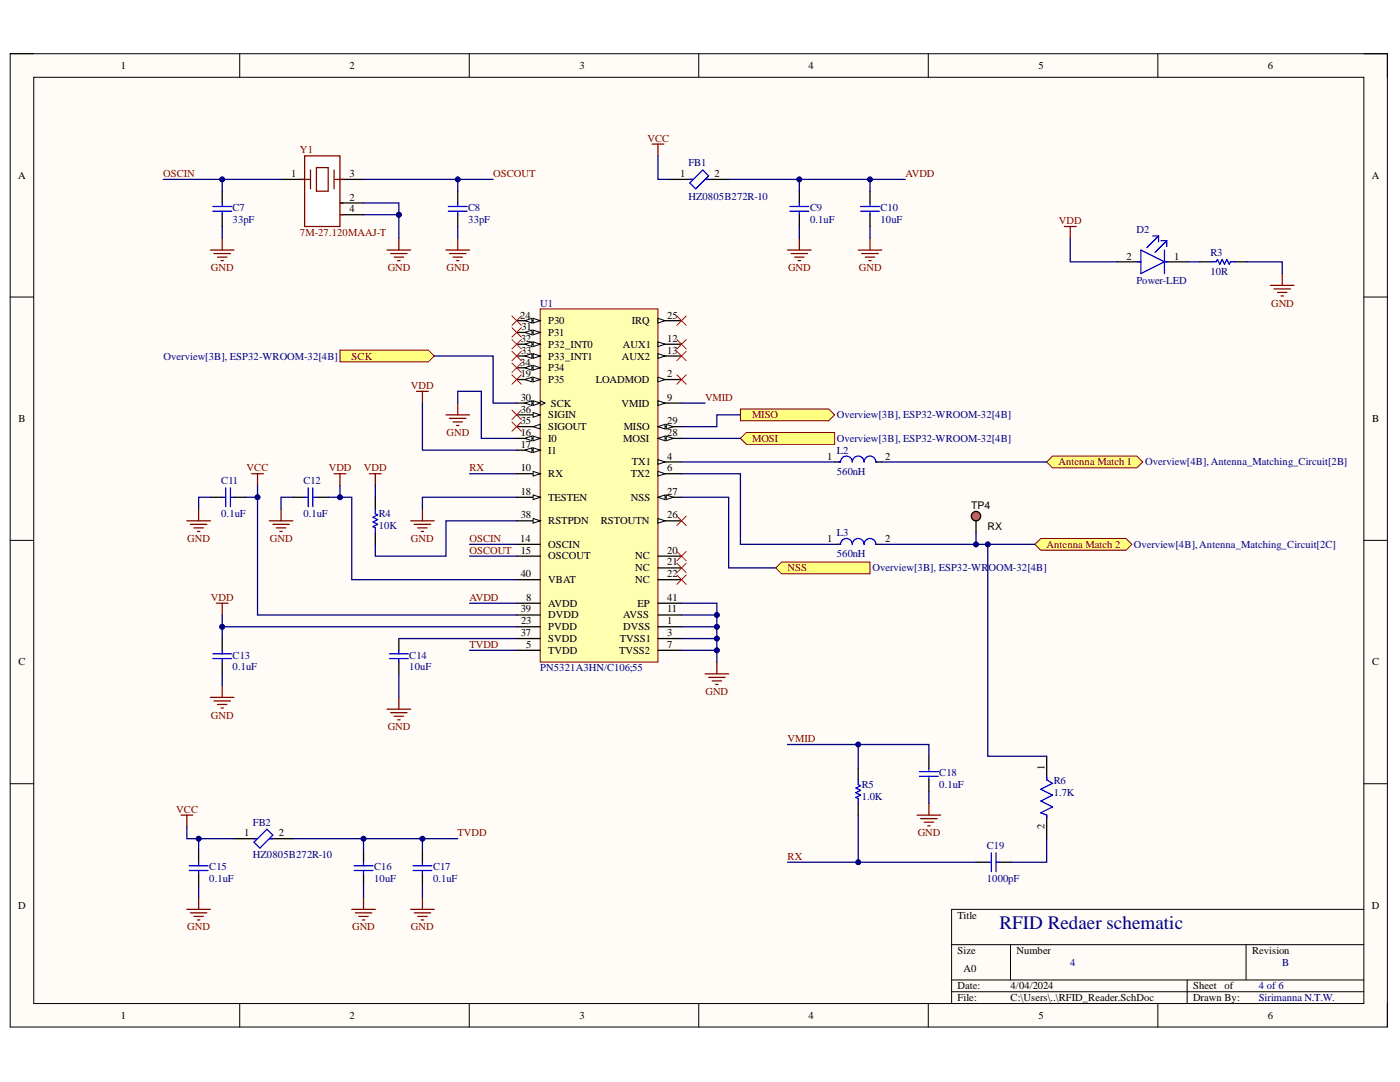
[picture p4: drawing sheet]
<svg xmlns="http://www.w3.org/2000/svg" width="279mm" height="216mm" viewBox="0 0 279 216" stroke-linecap="round" stroke-linejoin="round" font-family="sans-serif">
<defs><g id="words">
<text font-size="3.8" fill="#000080" x="199.5" y="185.3">RFID Redaer schematic</text>
<g font-size="2.1">
<text x="24.1" y="13.8">1</text>
<text x="69.8" y="13.8">2</text>
<text x="115.7" y="13.8">3</text>
<text x="161.3" y="13.8">4</text>
<text x="207.2" y="13.8">5</text>
<text x="253" y="13.8">6</text>
<text x="3.6" y="35.7">A</text>
<text x="58.1" y="35.3">1</text>
<text x="69.8" y="35.3">3</text>
<text x="135.7" y="35.3">1</text>
<text x="142.6" y="35.3">2</text>
<text x="273.8" y="35.7">A</text>
<text x="69.8" y="40.1">2</text>
<text x="69.8" y="42.3">4</text>
<text x="224.8" y="51.8">2</text>
<text x="234.3" y="51.8">1</text>
<text x="103.8" y="63.6">24</text>
<text x="104.1" y="65.8">31</text>
<text x="109.4" y="64.7">P30</text>
<text x="126.1" y="64.7">IRQ</text>
<text x="133.2" y="63.6">25</text>
<text x="103.9" y="68.2">32</text>
<text x="104" y="70.6">33</text>
<text x="109.4" y="67">P31</text>
<text x="109.4" y="69.4">P32_INT0</text>
<text x="109.4" y="71.8">P33_INT1</text>
<text x="124.1" y="71.8">AUX2</text>
<text x="124.3" y="69.4">AUX1</text>
<text x="133.2" y="68.2">12</text>
<text x="133.2" y="70.6">13</text>
<text x="103.8" y="72.9">34</text>
<text x="103.9" y="75.3">19</text>
<text x="109.4" y="76.4">P35</text>
<text x="109.4" y="74.1">P34</text>
<text x="118.9" y="76.4">LOADMOD</text>
<text x="133.2" y="75.3">2</text>
<text x="103.9" y="80">30</text>
<text x="103.9" y="82.3">36</text>
<text x="109.4" y="83.5">SIGIN</text>
<text x="109.9" y="81.1">SCK</text>
<text x="124" y="81.1">VMID</text>
<text x="133.2" y="80">9</text>
<text x="3.7" y="84.3">B</text>
<text x="103.9" y="87">16</text>
<text x="103.9" y="89.3">17</text>
<text x="103.9" y="84.7">35</text>
<text x="109.4" y="88.1">I0</text>
<text x="109.4" y="85.9">SIGOUT</text>
<text x="124.4" y="88.1">MOSI</text>
<text x="124.5" y="85.9">MISO</text>
<text x="133.2" y="87">28</text>
<text x="133.2" y="84.7">29</text>
<text x="273.9" y="84.3">B</text>
<text x="103.9" y="94.1">10</text>
<text x="109.4" y="95.2">RX</text>
<text x="109.4" y="90.5">I1</text>
<text x="125.9" y="95.2">TX2</text>
<text x="126.1" y="92.9">TX1</text>
<text x="133.2" y="91.7">4</text>
<text x="133.2" y="94.1">6</text>
<text x="165.1" y="91.7">1</text>
<text x="176.6" y="91.7">2</text>
<text x="103.9" y="98.8">18</text>
<text x="109.4" y="99.9">TESTEN</text>
<text x="125.9" y="99.9">NSS</text>
<text x="133.2" y="98.8">27</text>
<text x="193.8" y="101.6">TP4</text>
<text x="103.9" y="103.4">38</text>
<text x="109.4" y="104.6">RSTPDN</text>
<text x="119.9" y="104.6">RSTOUTN</text>
<text x="133.2" y="103.4">26</text>
<text x="197.1" y="105.8">RX</text>
<text x="103.8" y="108.2">14</text>
<text x="103.9" y="110.5">15</text>
<text x="109.4" y="109.4">OSCIN</text>
<text x="109.4" y="111.6">OSCOUT</text>
<text x="126.7" y="111.6">NC</text>
<text x="133.2" y="110.5">20</text>
<text x="133.2" y="112.8">21</text>
<text x="165.1" y="108.2">1</text>
<text x="176.6" y="108.2">2</text>
<text x="103.9" y="115.2">40</text>
<text x="105" y="119.9">8</text>
<text x="109.4" y="116.4">VBAT</text>
<text x="126.7" y="114">NC</text>
<text x="126.7" y="116.4">NC</text>
<text x="133.2" y="115.2">22</text>
<text x="133.2" y="119.9">41</text>
<text x="103.9" y="122.2">39</text>
<text x="104" y="124.6">23</text>
<text x="109.4" y="125.8">PVDD</text>
<text x="109.4" y="123.4">DVDD</text>
<text x="109.4" y="121.1">AVDD</text>
<text x="124.4" y="125.8">DVSS</text>
<text x="124.4" y="123.4">AVSS</text>
<text x="127.3" y="121.1">EP</text>
<text x="133.2" y="124.6">1</text>
<text x="133.2" y="122.2">11</text>
<text x="103.9" y="126.9">37</text>
<text x="105" y="129.3">5</text>
<text x="109.4" y="128.1">SVDD</text>
<text x="109.4" y="130.5">TVDD</text>
<text x="123.5" y="130.5">TVSS2</text>
<text x="123.7" y="128.1">TVSS1</text>
<text x="133.2" y="126.9">3</text>
<text x="133.2" y="129.3">7</text>
<text x="3.7" y="132.8">C</text>
<text x="273.9" y="132.8">C</text>
<text x="208.4" y="153.7" transform="rotate(-90 208.4 153.7)">1</text>
<text x="48.7" y="166.9">1</text>
<text x="55.6" y="166.9">2</text>
<text x="208.4" y="165.5" transform="rotate(-90 208.4 165.5)">2</text>
<text x="3.6" y="181.4">D</text>
<text x="191.1" y="183.3">Title</text>
<text x="273.8" y="181.4">D</text>
<text x="191.1" y="190.4">Size</text>
<text x="202.9" y="190.4">Number</text>
<text x="249.9" y="190.4">Revision</text>
<text x="191.1" y="197.4">Date:</text>
<text x="192.3" y="193.9">A0</text>
<text x="201.7" y="197.4">4/04/2024</text>
<text x="238.1" y="197.4">Sheet</text>
<text x="244.4" y="197.4">of</text>
<text x="24.1" y="203.3">1</text>
<text x="69.8" y="203.3">2</text>
<text x="115.7" y="203.3">3</text>
<text x="161.3" y="203.3">4</text>
<text x="191.1" y="199.8">File:</text>
<text x="201.7" y="199.8">C:\Users\..\RFID_Reader.SchDoc</text>
<text x="207.2" y="203.3">5</text>
<text x="238.1" y="199.8">Drawn By:</text>
<text x="253" y="203.3">6</text>
</g>
<g font-size="2.1" fill="#800000">
<text x="129.2" y="28.3">VCC</text>
<text x="32.6" y="35.3">OSCIN</text>
<text x="59.9" y="30.6">Y1</text>
<text x="98.4" y="35.3">OSCOUT</text>
<text x="180.7" y="35.3">AVDD</text>
<text x="59.9" y="47.1">7M-27.120MAAJ-T</text>
<text x="211.3" y="44.7">VDD</text>
<text x="42.1" y="54.1">GND</text>
<text x="77.4" y="54.1">GND</text>
<text x="89.1" y="54.1">GND</text>
<text x="157.3" y="54.1">GND</text>
<text x="171.4" y="54.1">GND</text>
<text x="253.7" y="61.2">GND</text>
<text x="70.2" y="71.8">SCK</text>
<text x="82" y="77.6">VDD</text>
<text x="140.7" y="80">VMID</text>
<text x="150.1" y="83.5">MISO</text>
<text x="89.1" y="87">GND</text>
<text x="150.1" y="88.1">MOSI</text>
<text x="49.2" y="94.1">VCC</text>
<text x="65.6" y="94.1">VDD</text>
<text x="72.6" y="94.1">VDD</text>
<text x="93.7" y="94.1">RX</text>
<text x="211.2" y="92.9">Antenna Match 1</text>
<text x="37.4" y="108.2">GND</text>
<text x="53.9" y="108.2">GND</text>
<text x="82" y="108.2">GND</text>
<text x="93.7" y="108.2">OSCIN</text>
<text x="93.7" y="110.5">OSCOUT</text>
<text x="208.9" y="109.4">Antenna Match 2</text>
<text x="42.1" y="119.9">VDD</text>
<text x="93.7" y="119.9">AVDD</text>
<text x="157.2" y="114">NSS</text>
<text x="93.7" y="129.3">TVDD</text>
<text x="42.1" y="143.4">GND</text>
<text x="140.8" y="138.7">GND</text>
<text x="77.4" y="145.7">GND</text>
<text x="157.2" y="148.1">VMID</text>
<text x="35.2" y="162.2">VCC</text>
<text x="91.3" y="166.9">TVDD</text>
<text x="183.1" y="166.9">GND</text>
<text x="157.2" y="171.6">RX</text>
<text x="37.4" y="185.7">GND</text>
<text x="70.3" y="185.7">GND</text>
<text x="82" y="185.7">GND</text>
</g>
<g font-size="2.1" fill="#000080">
<text x="137.4" y="33.2">FB1</text>
<text x="137.4" y="39.8">HZ0805B272R-10</text>
<text x="46.4" y="42.2">C7</text>
<text x="46.4" y="44.5">33pF</text>
<text x="93.4" y="42.2">C8</text>
<text x="93.4" y="44.5">33pF</text>
<text x="161.7" y="42.2">C9</text>
<text x="161.7" y="44.5">0.1uF</text>
<text x="175.7" y="42.2">C10</text>
<text x="175.7" y="44.5">10uF</text>
<text x="226.8" y="46.4">D2</text>
<text x="241.6" y="51.1">R3</text>
<text x="226.8" y="56.7">Power-LED</text>
<text x="241.6" y="54.9">10R</text>
<text x="107.8" y="61.2">U1</text>
<text x="32.6" y="71.8">Overview[3B], ESP32-WROOM-32[4B]</text>
<text x="167" y="83.5">Overview[3B], ESP32-WROOM-32[4B]</text>
<text x="167" y="88.1">Overview[3B], ESP32-WROOM-32[4B]</text>
<text x="167" y="90.5">L2</text>
<text x="167" y="94.7">560nH</text>
<text x="228.6" y="92.9">Overview[4B],Antenna_Matching_Circuit[2B]</text>
<text x="44.1" y="96.6">C11</text>
<text x="60.5" y="96.6">C12</text>
<text x="44.1" y="103.2">0.1uF</text>
<text x="60.5" y="103.2">0.1uF</text>
<text x="75.6" y="103.2">R4</text>
<text x="75.6" y="105.6">10K</text>
<text x="167" y="107">L3</text>
<text x="167" y="111.2">560nH</text>
<text x="226.3" y="109.4">Overview[4B],Antenna_Matching_Circuit[2C]</text>
<text x="174.1" y="114">Overview[3B], ESP32-WR</text>
<text x="197.3" y="114">OOM-32[4B]</text>
<text x="46.4" y="131.4">C13</text>
<text x="81.7" y="131.4">C14</text>
<text x="46.4" y="133.8">0.1uF</text>
<text x="81.7" y="133.8">10uF</text>
<text x="107.8" y="134">PN5321A3HN/C106;55</text>
<text x="187.5" y="154.9">C18</text>
<text x="172" y="157.3">R5</text>
<text x="172" y="159.6">1.0K</text>
<text x="187.5" y="157.3">0.1uF</text>
<text x="210.3" y="156.5">R6</text>
<text x="210.3" y="158.9">1.7K</text>
<text x="50.5" y="164.8">FB2</text>
<text x="41.8" y="173.7">C15</text>
<text x="50.5" y="171.3">HZ0805B272R-10</text>
<text x="74.7" y="173.7">C16</text>
<text x="86.4" y="173.7">C17</text>
<text x="196.9" y="169.4">C19</text>
<text x="41.8" y="176">0.1uF</text>
<text x="74.7" y="176">10uF</text>
<text x="86.4" y="176">0.1uF</text>
<text x="196.9" y="176">1000pF</text>
<text x="213.6" y="192.7">4</text>
<text x="251.2" y="197.4">4 of 6</text>
<text x="255.9" y="192.7">B</text>
<text x="251.2" y="199.8">Sirimanna N.T.W.</text>
</g>
</g></defs>
<path d="M2 10.7h274.9v194.2h-274.9z" fill-rule="evenodd" fill="#fffcf8"/>
<path d="M2 10.7h274.9v194.2h-274.9z" fill="none" stroke="#000" stroke-width=".2"/>
<path d="M6.7 15.4h265.5v184.8h-265.5z" fill-rule="evenodd" fill="#fffcf8"/>
<g fill="none" stroke="#000" stroke-width=".2">
<path d="M2 10.7h4.7M6.7 15.4h265.5v184.8h-265.5zM47.8 10.7v4.7M93.6 10.7v4.7M139.5 10.7v4.7M185.3 10.7v4.7M231.1 10.7v4.7M272.2 10.7h4.7v4.7M2 59.3h4.7M272.2 59.3h4.7M2 107.8h4.7M272.2 107.8h4.7"/>
<path d="M2 156.4h4.7M272.2 156.4h4.7M189.9 188.5h82.3M189.9 195.5h82.3M189.9 197.9h82.3M201.7 188.5v7M236.9 195.5v4.7M248.7 188.5v7M272.2 181.5h-82.3v18.7M47.8 200.2v4.7M93.6 200.2v4.7M139.5 200.2v4.7"/>
<path d="M185.3 200.2v4.7M231.1 200.2v4.7M276.9 200.2v4.7"/>
</g>
<path d="M107.8 61.6h23.5v70.5h-23.5z" fill-rule="evenodd" fill="#ffffb0"/>
<path d="M107.8 61.6h23.5v70.5h-23.5z" fill="none" stroke="#800000" stroke-width=".2"/>
<path d="M103.1 94.5h4.7M131.3 125.1h4.7" fill="none" stroke="#000" stroke-width=".25"/>
<path d="M106.4 94.1l1.4 .4-1.4 .5z" fill="#f8fcff"/>
<path d="M106.4 94.1l1.4 .4-1.4 .5z" fill="none" stroke="#000" stroke-width=".2"/>
<path d="M131.3 68.7h4.7M131.3 122.7h4.7" fill="none" stroke="#000" stroke-width=".25"/>
<path d="M131.3 68.2l1.4 .5-1.4 .5z" fill="#f8fcff"/>
<path d="M131.3 68.2l1.4 .5-1.4 .5z" fill="none" stroke="#000" stroke-width=".2"/>
<path d="M131.3 71h4.7" fill="none" stroke="#000" stroke-width=".25"/>
<path d="M131.3 70.6l1.4 .4-1.4 .5z" fill="#f8fcff"/>
<path d="M131.3 70.6l1.4 .4-1.4 .5z" fill="none" stroke="#000" stroke-width=".2"/>
<path d="M103.1 87.5h4.7M103.1 108.6h4.7M103.1 111h4.7" fill="none" stroke="#000" stroke-width=".25"/>
<path d="M106.4 87l1.4 .5-1.4 .4z" fill="#f8fcff"/>
<path d="M106.4 87l1.4 .5-1.4 .4z" fill="none" stroke="#000" stroke-width=".2"/>
<path d="M104.7 87.5l1.5-.5v.9z" fill="#f8fcff"/>
<path d="M104.7 87.5l1.5-.5v.9z" fill="none" stroke="#000" stroke-width=".2"/>
<path d="M103.1 89.8h4.7" fill="none" stroke="#000" stroke-width=".25"/>
<path d="M106.4 89.4l1.4 .4-1.4 .5z" fill="#f8fcff"/>
<path d="M106.4 89.4l1.4 .4-1.4 .5z" fill="none" stroke="#000" stroke-width=".2"/>
<path d="M104.7 89.8l1.5-.4v.9z" fill="#f8fcff"/>
<path d="M104.7 89.8l1.5-.4v.9z" fill="none" stroke="#000" stroke-width=".2"/>
<path d="M103.1 99.2h4.7" fill="none" stroke="#000" stroke-width=".25"/>
<path d="M106.4 98.8l1.4 .4-1.4 .5z" fill="#f8fcff"/>
<path d="M106.4 98.8l1.4 .4-1.4 .5z" fill="none" stroke="#000" stroke-width=".2"/>
<path d="M103.1 75.7h4.7" fill="none" stroke="#000" stroke-width=".25"/>
<path d="M106.4 75.3l1.4 .4-1.4 .5z" fill="#f8fcff"/>
<path d="M106.4 75.3l1.4 .4-1.4 .5z" fill="none" stroke="#000" stroke-width=".2"/>
<path d="M104.7 75.7l1.5-.4v.9z" fill="#f8fcff"/>
<path d="M104.7 75.7l1.5-.4v.9z" fill="none" stroke="#000" stroke-width=".2"/>
<path d="M131.3 75.7h4.7" fill="none" stroke="#000" stroke-width=".25"/>
<path d="M131.3 75.3l1.4 .4-1.4 .5z" fill="#f8fcff"/>
<path d="M131.3 75.3l1.4 .4-1.4 .5z" fill="none" stroke="#000" stroke-width=".2"/>
<path d="M103.1 64h4.7M131.3 111h4.7M131.3 113.3h4.7M131.3 115.7h4.7M103.1 125.1h4.7" fill="none" stroke="#000" stroke-width=".25"/>
<path d="M106.4 63.5l1.4 .5-1.4 .5z" fill="#f8fcff"/>
<path d="M106.4 63.5l1.4 .5-1.4 .5z" fill="none" stroke="#000" stroke-width=".2"/>
<path d="M104.7 64l1.5-.5v1z" fill="#f8fcff"/>
<path d="M104.7 64l1.5-.5v1z" fill="none" stroke="#000" stroke-width=".2"/>
<path d="M131.3 64h4.7" fill="none" stroke="#000" stroke-width=".25"/>
<path d="M131.3 63.5l1.4 .5-1.4 .5z" fill="#f8fcff"/>
<path d="M131.3 63.5l1.4 .5-1.4 .5z" fill="none" stroke="#000" stroke-width=".2"/>
<path d="M131.3 103.9h4.7" fill="none" stroke="#000" stroke-width=".25"/>
<path d="M131.3 103.5l1.4 .4-1.4 .5z" fill="#f8fcff"/>
<path d="M131.3 103.5l1.4 .4-1.4 .5z" fill="none" stroke="#000" stroke-width=".2"/>
<path d="M131.3 99.2h4.7" fill="none" stroke="#000" stroke-width=".25"/>
<path d="M131.3 99.2l1.4-.4v.9z" fill="#f8fcff"/>
<path d="M131.3 99.2l1.4-.4v.9z" fill="none" stroke="#000" stroke-width=".2"/>
<path d="M133 98.8l1.4 .4-1.4 .5z" fill="#f8fcff"/>
<path d="M133 98.8l1.4 .4-1.4 .5z" fill="none" stroke="#000" stroke-width=".2"/>
<path d="M131.3 87.5h4.7" fill="none" stroke="#000" stroke-width=".25"/>
<path d="M131.3 87.5l1.4-.5v.9z" fill="#f8fcff"/>
<path d="M131.3 87.5l1.4-.5v.9z" fill="none" stroke="#000" stroke-width=".2"/>
<path d="M133 87l1.4 .5-1.4 .4z" fill="#f8fcff"/>
<path d="M133 87l1.4 .5-1.4 .4z" fill="none" stroke="#000" stroke-width=".2"/>
<path d="M131.3 85.1h4.7" fill="none" stroke="#000" stroke-width=".25"/>
<path d="M131.3 85.1l1.4-.4v.9z" fill="#f8fcff"/>
<path d="M131.3 85.1l1.4-.4v.9z" fill="none" stroke="#000" stroke-width=".2"/>
<path d="M133 84.7l1.4 .4-1.4 .5z" fill="#f8fcff"/>
<path d="M133 84.7l1.4 .4-1.4 .5z" fill="none" stroke="#000" stroke-width=".2"/>
<path d="M103.1 80.4h4.7M131.3 127.4h4.7" fill="none" stroke="#000" stroke-width=".25"/>
<path d="M106.4 80l1.4 .4-1.4 .5z" fill="#f8fcff"/>
<path d="M106.4 80l1.4 .4-1.4 .5z" fill="none" stroke="#000" stroke-width=".2"/>
<path d="M104.7 80.4l1.5-.4v.9z" fill="#f8fcff"/>
<path d="M107.8 80l.9 .4-.9 .5M104.7 80.4l1.5-.4v.9z" fill="none" stroke="#000" stroke-width=".2"/>
<path d="M103.1 66.3h4.7" fill="none" stroke="#000" stroke-width=".25"/>
<path d="M106.4 65.9l1.4 .4-1.4 .5z" fill="#f8fcff"/>
<path d="M106.4 65.9l1.4 .4-1.4 .5z" fill="none" stroke="#000" stroke-width=".2"/>
<path d="M104.7 66.3l1.5-.4v.9z" fill="#f8fcff"/>
<path d="M104.7 66.3l1.5-.4v.9z" fill="none" stroke="#000" stroke-width=".2"/>
<path d="M103.1 68.7h4.7" fill="none" stroke="#000" stroke-width=".25"/>
<path d="M106.4 68.2l1.4 .5-1.4 .5z" fill="#f8fcff"/>
<path d="M106.4 68.2l1.4 .5-1.4 .5z" fill="none" stroke="#000" stroke-width=".2"/>
<path d="M104.7 68.7l1.5-.5v1z" fill="#f8fcff"/>
<path d="M104.7 68.7l1.5-.5v1z" fill="none" stroke="#000" stroke-width=".2"/>
<path d="M103.1 71h4.7" fill="none" stroke="#000" stroke-width=".25"/>
<path d="M106.4 70.6l1.4 .4-1.4 .5z" fill="#f8fcff"/>
<path d="M106.4 70.6l1.4 .4-1.4 .5z" fill="none" stroke="#000" stroke-width=".2"/>
<path d="M104.7 71l1.5-.4v.9z" fill="#f8fcff"/>
<path d="M104.7 71l1.5-.4v.9z" fill="none" stroke="#000" stroke-width=".2"/>
<path d="M103.1 73.4h4.7" fill="none" stroke="#000" stroke-width=".25"/>
<path d="M106.4 72.9l1.4 .5-1.4 .5z" fill="#f8fcff"/>
<path d="M106.4 72.9l1.4 .5-1.4 .5z" fill="none" stroke="#000" stroke-width=".2"/>
<path d="M104.7 73.4l1.5-.5v1z" fill="#f8fcff"/>
<path d="M104.7 73.4l1.5-.5v1z" fill="none" stroke="#000" stroke-width=".2"/>
<path d="M103.1 85.1h4.7" fill="none" stroke="#000" stroke-width=".25"/>
<path d="M106.4 85.1l1.4-.4v.9z" fill="#f8fcff"/>
<path d="M106.4 85.1l1.4-.4v.9z" fill="none" stroke="#000" stroke-width=".2"/>
<path d="M103.1 82.8h4.7" fill="none" stroke="#000" stroke-width=".25"/>
<path d="M106.4 82.3l1.4 .5-1.4 .5z" fill="#f8fcff"/>
<path d="M106.4 82.3l1.4 .5-1.4 .5z" fill="none" stroke="#000" stroke-width=".2"/>
<path d="M103.1 103.9h4.7M103.1 127.4h4.7" fill="none" stroke="#000" stroke-width=".25"/>
<path d="M106.4 103.5l1.4 .4-1.4 .5z" fill="#f8fcff"/>
<path d="M106.4 103.5l1.4 .4-1.4 .5z" fill="none" stroke="#000" stroke-width=".2"/>
<path d="M131.3 92.2h4.7M103.1 122.7h4.7" fill="none" stroke="#000" stroke-width=".25"/>
<path d="M131.3 91.7l1.4 .5-1.4 .4z" fill="#f8fcff"/>
<path d="M131.3 91.7l1.4 .5-1.4 .4z" fill="none" stroke="#000" stroke-width=".2"/>
<path d="M131.3 94.5h4.7M103.1 115.7h4.7M103.1 129.8h4.7M131.3 120.4h4.7" fill="none" stroke="#000" stroke-width=".25"/>
<path d="M131.3 94.1l1.4 .4-1.4 .5z" fill="#f8fcff"/>
<path d="M131.3 94.1l1.4 .4-1.4 .5z" fill="none" stroke="#000" stroke-width=".2"/>
<path d="M131.3 80.4h4.7M103.1 120.4h4.7M131.3 129.8h4.7" fill="none" stroke="#000" stroke-width=".25"/>
<path d="M131.3 80l1.4 .4-1.4 .5z" fill="#f8fcff"/>
<path d="M131.3 80l1.4 .4-1.4 .5z" fill="none" stroke="#000" stroke-width=".2"/>
<path d="M135.1 74.8l1.9 1.9M137 74.8l-1.9 1.9M135.1 110l1.9 1.9M135.1 112.4l1.9 1.9M135.1 114.7l1.9 1.9M137 110l-1.9 1.9M137 112.4l-1.9 1.9M137 114.7l-1.9 1.9" fill="none" stroke="#f00" stroke-width=".2"/>
<path d="M82 103.9h4.7M82.7 104.6h3.2M83.4 105.3h1.8M84.1 106h.4M84.3 101.6v2.3M42 139.2h4.7M42.7 139.9h3.3M43.2 120.4h2.3M44.3 120.4v2.3M44.3 136.8v2.4M43.4 140.6h1.9M44.1 141.3h.5" fill="none" stroke="#800000" stroke-width=".25"/>
<path d="M56.1 35.8h4.7M67.8 35.8h4.7M67.8 40.5h4.7M67.8 42.8h4.7" fill="none" stroke="#000" stroke-width=".25"/>
<path d="M60.8 31.1h7v14.1h-7z" fill-rule="evenodd" fill="#fff"/>
<g fill="none" stroke="#800000" stroke-width=".25">
<path d="M60.1 35.8h1.9M60.8 31.1h7v14.1h-7zM62 33.9v3.8M63.1 33.4h2.4v4.7h-2.4zM66.7 33.9v3.8M66.9 35.8h1.7M130.1 28.8h2.4M131.3 28.8v2.3M42 49.9h4.7M42.7 50.6h3.3M43.4 51.3h1.9M44.1 52h.5"/>
<path d="M44.3 47.5v2.4M67.8 40.5h.8M67.8 42.8h.8M77.2 49.9h4.8M78 50.6h3.2M78.7 51.3h1.8M79.4 52h.4M79.6 47.5v2.4M89 49.9h4.7M89.7 50.6h3.3M90.4 51.3h1.9M91.1 52h.5"/>
<path d="M91.4 47.5v2.4M157.2 49.9h4.7M157.9 50.6h3.3M158.6 51.3h1.9M159.3 52h.5M159.5 47.5v2.4M171.3 49.9h4.7M172 50.6h3.3M172.7 51.3h1.9M173.4 52h.5M173.6 47.5v2.4M50.2 94.5h2.4"/>
<path d="M51.4 94.5v2.4M66.7 94.5h2.3M67.8 94.5v2.4M37.3 103.9h4.7M38 104.6h3.3M38.7 105.3h1.9M39.4 106h.5M39.6 101.6v2.3M53.7 103.9h4.7M54.4 104.6h3.3M55.2 105.3h1.8M55.9 106h.4"/>
<path d="M56.1 101.6v2.3M79.6 139.2v2.3M77.2 141.5h4.8M78 142.2h3.2M78.7 142.9h1.8M79.4 143.6h.4M36.1 162.7h2.4M37.3 162.7v2.3M39.6 179.1v2.4M72.5 179.1v2.4M84.3 179.1v2.4M37.3 181.5h4.7"/>
<path d="M38 182.1h3.3M38.7 182.9h1.9M39.4 183.6h.5M70.2 181.5h4.7M70.9 182.1h3.3M71.6 182.9h1.9M72.3 183.6h.5M82 181.5h4.7M82.7 182.1h3.3M83.4 182.9h1.8M84.1 183.6h.4"/>
</g>
<path d="M133.7 35.8h4.7M140.7 35.8h4.7M166.6 92.2h1.1M174.8 92.2h1.2M166.6 108.6h1.1M174.8 108.6h1.2M46.7 167.4h4.7M53.7 167.4h4.7" fill="none" stroke="#000" stroke-width=".25"/>
<path d="M137.7 36.5l2.5-2.6 1.2 1.2-2.6 2.6zM137.7 35.8h.7M140.7 35.8h.7M167.3 92.2h.4a1.17 1.17 0 0 1 1.2-1.2 1.17 1.17 0 0 1 1.2 1.2 1.18 1.18 0 0 1 1.2-1.2 1.18 1.18 0 0 1 1.2 1.2 1.17 1.17 0 0 1 1.1-1.2 1.17 1.17 0 0 1 1.2 1.2h.2M167.3 108.6h.4a1.17 1.17 0 0 1 1.2-1.2 1.17 1.17 0 0 1 1.2 1.2 1.18 1.18 0 0 1 1.2-1.2 1.18 1.18 0 0 1 1.2 1.2 1.17 1.17 0 0 1 1.1-1.2 1.17 1.17 0 0 1 1.2 1.2h.2M50.7 168.1l2.6-2.6 1.1 1.1-2.5 2.6zM50.7 167.4h.7M53.7 167.4h.7" fill="none" stroke="#00f" stroke-width=".25"/>
<path d="M210.1 91h16.8l1.2 1.2-1.2 1.2h-16.8l-1.2-1.2z" fill-rule="evenodd" fill="#ffff80"/>
<path d="M210.1 91h16.8l1.2 1.2-1.2 1.2h-16.8l-1.2-1.2z" fill="none" stroke="#800000" stroke-width=".2"/>
<path d="M206.5 108.6l1.2-1.2h17l1.2 1.2-1.2 1.2h-17z" fill-rule="evenodd" fill="#ffff80"/>
<path d="M206.5 108.6l1.2-1.2h17l1.2 1.2-1.2 1.2h-17z" fill="none" stroke="#800000" stroke-width=".2"/>
<path d="M239.4 52.2h2.4M246.5 52.2h2.3M74.9 99.2v2.4M74.9 106.3v2.3M171.3 153.3v2.3M208.9 150.9v4.7M171.3 160.3v2.4M208.9 162.7v4.7" fill="none" stroke="#000" stroke-width=".25"/>
<path d="M241.8 52.2h.9l.3-.4 .4 .9 .5-.9 .5 .9 .4-.9 .5 .9 .3-.5h.9M74.9 101.6v.9l.5 .2-1 .5 1 .5-1 .5 1 .4-1 .5 .5 .2v1M171.3 155.6v.9l.4 .3-.9 .4 .9 .5-.9 .5 .9 .5-.9 .4 .5 .3v.9M208.9 154.9v.7l1.2 .7-2.4 1.2 2.4 1.2-2.4 1.1 2.4 1.2-2.4 1.2 1.2 .5v.7" fill="none" stroke="#00f" stroke-width=".25"/>
<g fill="none" stroke="#800000" stroke-width=".25">
<path d="M212.4 45.2h2.4M213.6 45.2v2.3M253.5 56.9h4.7M254.2 57.7h3.3M255 58.3h1.8M255.7 59.1h.4M255.9 54.6v2.3M83.1 78.1h2.4M84.3 78.1v2.3M73.7 94.5h2.4M74.9 94.5v2.4M89 82.8h4.7"/>
<path d="M89.7 83.5h3.3M90.4 84.2h1.9M91.1 84.9h.5M91.4 80.4v2.4M183 162.7h4.7M183.7 163.4h3.3M184.4 164.1h1.9M185.1 164.8h.5M185.4 160.3v2.4"/>
</g>
<g fill="none" stroke="#f00" stroke-width=".2">
<path d="M102.2 63.1l1.8 1.8M102.2 65.4l1.8 1.9M102.2 67.7l1.8 1.9M102.2 70.1l1.8 1.9M102.2 72.4l1.8 1.9M102.2 74.8l1.8 1.9M104 63.1l-1.8 1.8M104 65.4l-1.8 1.9M104 67.7l-1.8 1.9M104 70.1l-1.8 1.9M104 72.4l-1.8 1.9M104 74.8l-1.8 1.9"/>
<path d="M135.1 67.7l1.9 1.9M135.1 70.1l1.9 1.9M137 67.7l-1.9 1.9M137 70.1l-1.9 1.9M102.2 81.8l1.8 1.9M102.2 84.2l1.8 1.9M104 81.8l-1.8 1.9M104 84.2l-1.8 1.9"/>
</g>
<path d="M154.8 113.3l1.2-1.2h17.6v2.4h-17.6z" fill-rule="evenodd" fill="#ffff80"/>
<path d="M154.8 113.3l1.2-1.2h17.6v2.4h-17.6z" fill="none" stroke="#800000" stroke-width=".2"/>
<path d="M67.8 69.9h17.7l1.2 1.1-1.2 1.2h-17.7z" fill-rule="evenodd" fill="#ffff80"/>
<path d="M67.8 69.9h17.7l1.2 1.1-1.2 1.2h-17.7z" fill="none" stroke="#800000" stroke-width=".2"/>
<path d="M147.8 87.5l1.1-1.2h17.7v2.4h-17.7z" fill-rule="evenodd" fill="#ffff80"/>
<path d="M147.8 87.5l1.1-1.2h17.7v2.4h-17.7z" fill="none" stroke="#800000" stroke-width=".2"/>
<path d="M147.8 81.6h17.6l1.2 1.2-1.2 1.2h-17.6z" fill-rule="evenodd" fill="#ffff80"/>
<path d="M147.8 81.6h17.6l1.2 1.2-1.2 1.2h-17.6z" fill="none" stroke="#800000" stroke-width=".2"/>
<path d="M135.1 63.1l1.9 1.8M137 63.1l-1.9 1.8M135.1 103l1.9 1.9M137 103l-1.9 1.9" fill="none" stroke="#f00" stroke-width=".2"/>
<g fill="none" stroke="#000" stroke-width=".25">
<path d="M44.3 38.1v2.4M91.4 38.1v2.4M159.5 38.1v2.4M173.6 38.2v2.3M44.3 42.8v2.4M91.4 42.8v2.4M159.5 42.8v2.4M173.6 42.8v2.4M42 99.2h2.3M46.7 99.2h2.3M58.4 99.2h2.4M63.1 99.2h2.4"/>
<path d="M44.3 127.4v2.4M44.3 132.1v2.4M79.6 127.4v2.4M79.6 132.1v2.4M185.4 150.9v2.4M185.4 155.6v2.4M39.6 169.7v2.3M39.6 174.4v2.4M72.5 169.7v2.3M72.5 174.4v2.4M84.3 169.7v2.3M84.3 174.4v2.4"/>
<path d="M194.8 172.1h2.3M199.5 172.1h2.3"/>
</g>
<g fill="none" stroke="#00f" stroke-width=".25">
<path d="M42.5 41.2h3.7M42.5 42.1h3.7M44.3 40.5v.7M44.3 42.1v.7M89.5 41.2h3.7M89.5 42.1h3.7M91.4 40.5v.7M91.4 42.1v.7M157.6 41.2h3.8M157.6 42.1h3.8M159.5 40.5v.7M159.5 42.1v.7"/>
<path d="M171.7 41.2h3.8M171.7 42.1h3.8M173.6 40.5v.7M173.6 42.1v.7M44.3 99.2h.7M45 97.3v3.8M46 97.3v3.8M46 99.2h.7M60.8 99.2h.7M61.5 97.3v3.8M62.4 99.2h.7M62.4 97.3v3.8"/>
<path d="M42.5 130.5h3.7M42.5 131.4h3.7M44.3 129.8v.7M44.3 131.4v.7M77.7 130.5h3.8M77.7 131.4h3.8M79.6 129.8v.7M79.6 131.4v.7M183.5 154h3.8M183.5 154.9h3.8M185.4 153.3v.7M185.4 154.9v.7"/>
<path d="M37.8 172.8h3.7M37.8 173.7h3.7M39.6 172.1v.7M39.6 173.7v.7M70.7 172.8h3.7M70.7 173.7h3.7M72.5 172.1v.7M72.5 173.7v.7M82.4 172.8h3.8M82.4 173.7h3.8M84.3 172.1v.7M84.3 173.7v.7"/>
<path d="M197.1 172.1h.7M197.8 170.2v3.7M198.8 170.2v3.7M198.8 172.1h.7"/>
</g>
<path d="M140.7 134.5h4.7M141.4 135.2h3.3M142.1 135.9h1.9M142.8 136.6h.5M143.1 132.1v2.4" fill="none" stroke="#800000" stroke-width=".25"/>
<circle cx="194.8" cy="103" r=".94" fill="#fd8300"/>
<g fill="none" stroke="#000" stroke-width=".25">
<path d="M194.8 103.9v2.4"/>
<circle cx="194.8" cy="103" r=".94"/>
</g>
<path d="M44.3 122.7v2.4M44.3 134.5v2.3" fill="none" stroke="#000080" stroke-width=".25"/>
<circle cx="44.3" cy="125.1" r=".47" fill="#000080"/>
<circle cx="44.3" cy="125.1" r=".47" fill="none" stroke="#000080" stroke-width=".2"/>
<path d="M72.5 42.8h7.1" fill="none" stroke="#000080" stroke-width=".25"/>
<circle cx="79.6" cy="42.8" r=".47" fill="#000080"/>
<circle cx="79.6" cy="42.8" r=".47" fill="none" stroke="#000080" stroke-width=".2"/>
<path d="M56.1 35.8h-11.8v2.3" fill="none" stroke="#000080" stroke-width=".25"/>
<circle cx="44.3" cy="35.8" r=".47" fill="#000080"/>
<circle cx="44.3" cy="35.8" r=".47" fill="none" stroke="#000080" stroke-width=".2"/>
<path d="M72.5 35.8h18.9v2.3" fill="none" stroke="#000080" stroke-width=".25"/>
<circle cx="91.4" cy="35.8" r=".47" fill="#000080"/>
<circle cx="91.4" cy="35.8" r=".47" fill="none" stroke="#000080" stroke-width=".2"/>
<path d="M72.5 40.5h7.1v2.3" fill="none" stroke="#000080" stroke-width=".25"/>
<circle cx="79.6" cy="42.8" r=".47" fill="#000080"/>
<circle cx="79.6" cy="42.8" r=".47" fill="none" stroke="#000080" stroke-width=".2"/>
<path d="M79.6 42.8v4.7" fill="none" stroke="#000080" stroke-width=".25"/>
<circle cx="79.6" cy="42.8" r=".47" fill="#000080"/>
<circle cx="79.6" cy="42.8" r=".47" fill="none" stroke="#000080" stroke-width=".2"/>
<path d="M91.4 35.8h7M44.3 45.2v2.3M91.4 45.2v2.3" fill="none" stroke="#000080" stroke-width=".25"/>
<circle cx="91.4" cy="35.8" r=".47" fill="#000080"/>
<circle cx="91.4" cy="35.8" r=".47" fill="none" stroke="#000080" stroke-width=".2"/>
<path d="M32.6 35.8h11.7M93.7 108.6h9.4M93.7 111h9.4" fill="none" stroke="#000080" stroke-width=".25"/>
<circle cx="44.3" cy="35.8" r=".47" fill="#000080"/>
<circle cx="44.3" cy="35.8" r=".47" fill="none" stroke="#000080" stroke-width=".2"/>
<path d="M103.1 99.2h-18.8v2.4M103.1 125.1h-58.8v2.3" fill="none" stroke="#000080" stroke-width=".25"/>
<circle cx="44.3" cy="125.1" r=".47" fill="#000080"/>
<circle cx="44.3" cy="125.1" r=".47" fill="none" stroke="#000080" stroke-width=".2"/>
<path d="M58.4 99.2h-2.3v2.4M65.5 99.2h4.7v16.5h32.9" fill="none" stroke="#000080" stroke-width=".25"/>
<circle cx="67.8" cy="99.2" r=".47" fill="#000080"/>
<circle cx="67.8" cy="99.2" r=".47" fill="none" stroke="#000080" stroke-width=".2"/>
<path d="M49 99.2h2.4v23.5h51.7" fill="none" stroke="#000080" stroke-width=".25"/>
<circle cx="51.4" cy="99.2" r=".47" fill="#000080"/>
<circle cx="51.4" cy="99.2" r=".47" fill="none" stroke="#000080" stroke-width=".2"/>
<path d="M42 99.2h-2.4v2.4M51.4 96.9v2.3" fill="none" stroke="#000080" stroke-width=".25"/>
<circle cx="51.4" cy="99.2" r=".47" fill="#000080"/>
<circle cx="51.4" cy="99.2" r=".47" fill="none" stroke="#000080" stroke-width=".2"/>
<path d="M79.6 134.5v4.7M46.7 167.4h-7.1v2.3" fill="none" stroke="#000080" stroke-width=".25"/>
<circle cx="39.6" cy="167.4" r=".47" fill="#000080"/>
<circle cx="39.6" cy="167.4" r=".47" fill="none" stroke="#000080" stroke-width=".2"/>
<path d="M58.4 167.4h14.1v2.3" fill="none" stroke="#000080" stroke-width=".25"/>
<circle cx="72.5" cy="167.4" r=".47" fill="#000080"/>
<circle cx="72.5" cy="167.4" r=".47" fill="none" stroke="#000080" stroke-width=".2"/>
<path d="M72.5 167.4h11.8v2.3" fill="none" stroke="#000080" stroke-width=".25"/>
<circle cx="72.5" cy="167.4" r=".47" fill="#000080"/>
<circle cx="72.5" cy="167.4" r=".47" fill="none" stroke="#000080" stroke-width=".2"/>
<circle cx="84.3" cy="167.4" r=".47" fill="#000080"/>
<circle cx="84.3" cy="167.4" r=".47" fill="none" stroke="#000080" stroke-width=".2"/>
<path d="M37.3 165v2.4h2.3M39.6 176.8v2.3M72.5 176.8v2.3M84.3 176.8v2.3" fill="none" stroke="#000080" stroke-width=".25"/>
<circle cx="39.6" cy="167.4" r=".47" fill="#000080"/>
<circle cx="39.6" cy="167.4" r=".47" fill="none" stroke="#000080" stroke-width=".2"/>
<path d="M93.7 129.8h9.4M84.3 167.4h7.1" fill="none" stroke="#000080" stroke-width=".25"/>
<circle cx="84.3" cy="167.4" r=".47" fill="#000080"/>
<circle cx="84.3" cy="167.4" r=".47" fill="none" stroke="#000080" stroke-width=".2"/>
<path d="M145.4 35.8h14.1v2.3" fill="none" stroke="#000080" stroke-width=".25"/>
<circle cx="159.5" cy="35.8" r=".47" fill="#000080"/>
<circle cx="159.5" cy="35.8" r=".47" fill="none" stroke="#000080" stroke-width=".2"/>
<path d="M159.5 35.8h14.1v2.4" fill="none" stroke="#000080" stroke-width=".25"/>
<circle cx="159.5" cy="35.8" r=".47" fill="#000080"/>
<circle cx="159.5" cy="35.8" r=".47" fill="none" stroke="#000080" stroke-width=".2"/>
<circle cx="173.6" cy="35.8" r=".47" fill="#000080"/>
<circle cx="173.6" cy="35.8" r=".47" fill="none" stroke="#000080" stroke-width=".2"/>
<path d="M131.3 31.1v4.7h2.4M173.6 35.8h7.1M159.5 45.2v2.3M173.6 45.2v2.3" fill="none" stroke="#000080" stroke-width=".25"/>
<circle cx="173.6" cy="35.8" r=".47" fill="#000080"/>
<circle cx="173.6" cy="35.8" r=".47" fill="none" stroke="#000080" stroke-width=".2"/>
<path d="M176 92.2h32.9M79.6 127.4h23.5M93.7 120.4h9.4M185.4 150.9v-2.3h-14.1v4.7" fill="none" stroke="#000080" stroke-width=".25"/>
<circle cx="171.3" cy="148.6" r=".47" fill="#000080"/>
<circle cx="171.3" cy="148.6" r=".47" fill="none" stroke="#000080" stroke-width=".2"/>
<path d="M185.4 158v2.3M171.3 162.7v9.4h23.5" fill="none" stroke="#000080" stroke-width=".25"/>
<circle cx="171.3" cy="172" r=".47" fill="#000080"/>
<circle cx="171.3" cy="172" r=".47" fill="none" stroke="#000080" stroke-width=".2"/>
<path d="M157.2 148.6h14.1" fill="none" stroke="#000080" stroke-width=".25"/>
<circle cx="171.3" cy="148.6" r=".47" fill="#000080"/>
<circle cx="171.3" cy="148.6" r=".47" fill="none" stroke="#000080" stroke-width=".2"/>
<path d="M157.2 172h14.1" fill="none" stroke="#000080" stroke-width=".25"/>
<circle cx="171.3" cy="172" r=".47" fill="#000080"/>
<circle cx="171.3" cy="172" r=".47" fill="none" stroke="#000080" stroke-width=".2"/>
<g fill="none" stroke="#000080" stroke-width=".25">
<path d="M248.8 52.2h7.1v2.4M86.7 71h11.7v9.4h4.7M74.9 96.9v2.3M84.3 80.4v9.4h18.8M91.4 80.4v-2.3h4.7v9.4h7M93.7 94.5h9.4M136 94.5h11.8v14.1h18.8M136 99.2h9.4v14.1h9.4M136 80.4h4.7M136 92.2h30.6M136 87.5h11.8M147.8 82.8h-4.7v2.3h-7.1"/>
<path d="M103.1 103.9h-14.1v7.1h-14.1v-2.4M136 120.4h7.1v11.7"/>
</g>
<circle cx="143.1" cy="122.7" r=".47" fill="#000080"/>
<circle cx="143.1" cy="122.7" r=".47" fill="none" stroke="#000080" stroke-width=".2"/>
<circle cx="143.1" cy="125.1" r=".47" fill="#000080"/>
<circle cx="143.1" cy="125.1" r=".47" fill="none" stroke="#000080" stroke-width=".2"/>
<circle cx="143.1" cy="127.4" r=".47" fill="#000080"/>
<circle cx="143.1" cy="127.4" r=".47" fill="none" stroke="#000080" stroke-width=".2"/>
<circle cx="143.1" cy="129.8" r=".47" fill="#000080"/>
<circle cx="143.1" cy="129.8" r=".47" fill="none" stroke="#000080" stroke-width=".2"/>
<path d="M136 122.7h7.1M208.9 167.4v4.7h-7.1" fill="none" stroke="#000080" stroke-width=".25"/>
<circle cx="143.1" cy="122.7" r=".47" fill="#000080"/>
<circle cx="143.1" cy="122.7" r=".47" fill="none" stroke="#000080" stroke-width=".2"/>
<path d="M136 125.1h7.1" fill="none" stroke="#000080" stroke-width=".25"/>
<circle cx="143.1" cy="125.1" r=".47" fill="#000080"/>
<circle cx="143.1" cy="125.1" r=".47" fill="none" stroke="#000080" stroke-width=".2"/>
<path d="M136 127.4h7.1" fill="none" stroke="#000080" stroke-width=".25"/>
<circle cx="143.1" cy="127.4" r=".47" fill="#000080"/>
<circle cx="143.1" cy="127.4" r=".47" fill="none" stroke="#000080" stroke-width=".2"/>
<path d="M136 129.8h7.1" fill="none" stroke="#000080" stroke-width=".25"/>
<circle cx="143.1" cy="129.8" r=".47" fill="#000080"/>
<circle cx="143.1" cy="129.8" r=".47" fill="none" stroke="#000080" stroke-width=".2"/>
<path d="M194.8 106.3v2.3" fill="none" stroke="#000080" stroke-width=".25"/>
<circle cx="194.8" cy="108.6" r=".47" fill="#000080"/>
<circle cx="194.8" cy="108.6" r=".47" fill="none" stroke="#000080" stroke-width=".2"/>
<path d="M67.8 96.9v2.3" fill="none" stroke="#000080" stroke-width=".25"/>
<circle cx="67.8" cy="99.2" r=".47" fill="#000080"/>
<circle cx="67.8" cy="99.2" r=".47" fill="none" stroke="#000080" stroke-width=".2"/>
<path d="M176 108.6h30.5" fill="none" stroke="#000080" stroke-width=".25"/>
<circle cx="194.8" cy="108.6" r=".47" fill="#000080"/>
<circle cx="194.8" cy="108.6" r=".47" fill="none" stroke="#000080" stroke-width=".2"/>
<circle cx="197.1" cy="108.6" r=".47" fill="#000080"/>
<circle cx="197.1" cy="108.6" r=".47" fill="none" stroke="#000080" stroke-width=".2"/>
<path d="M197.1 108.6v42.3h11.8" fill="none" stroke="#000080" stroke-width=".25"/>
<circle cx="197.1" cy="108.6" r=".47" fill="#000080"/>
<circle cx="197.1" cy="108.6" r=".47" fill="none" stroke="#000080" stroke-width=".2"/>
<path d="M223 52.2h4.7M232.4 52.2h4.7" fill="none" stroke="#000" stroke-width=".25"/>
<path d="M227 52.2h.7M227.7 49.9l4.7 2.3-4.7 2.4zM230 47.1h1.2M231.2 47.1l-2.3 2.3M231.2 47.1v1.2M231.7 48h1.2M232.4 49.9v4.7M232.4 52.2h.7M232.9 48l-2.4 2.4M232.9 48v1.2" fill="none" stroke="#00f" stroke-width=".25"/>
<path d="M213.6 47.5v4.7h9.4M237.1 52.2h2.3" fill="none" stroke="#000080" stroke-width=".25"/>
<use href="#words"/>
</svg>
